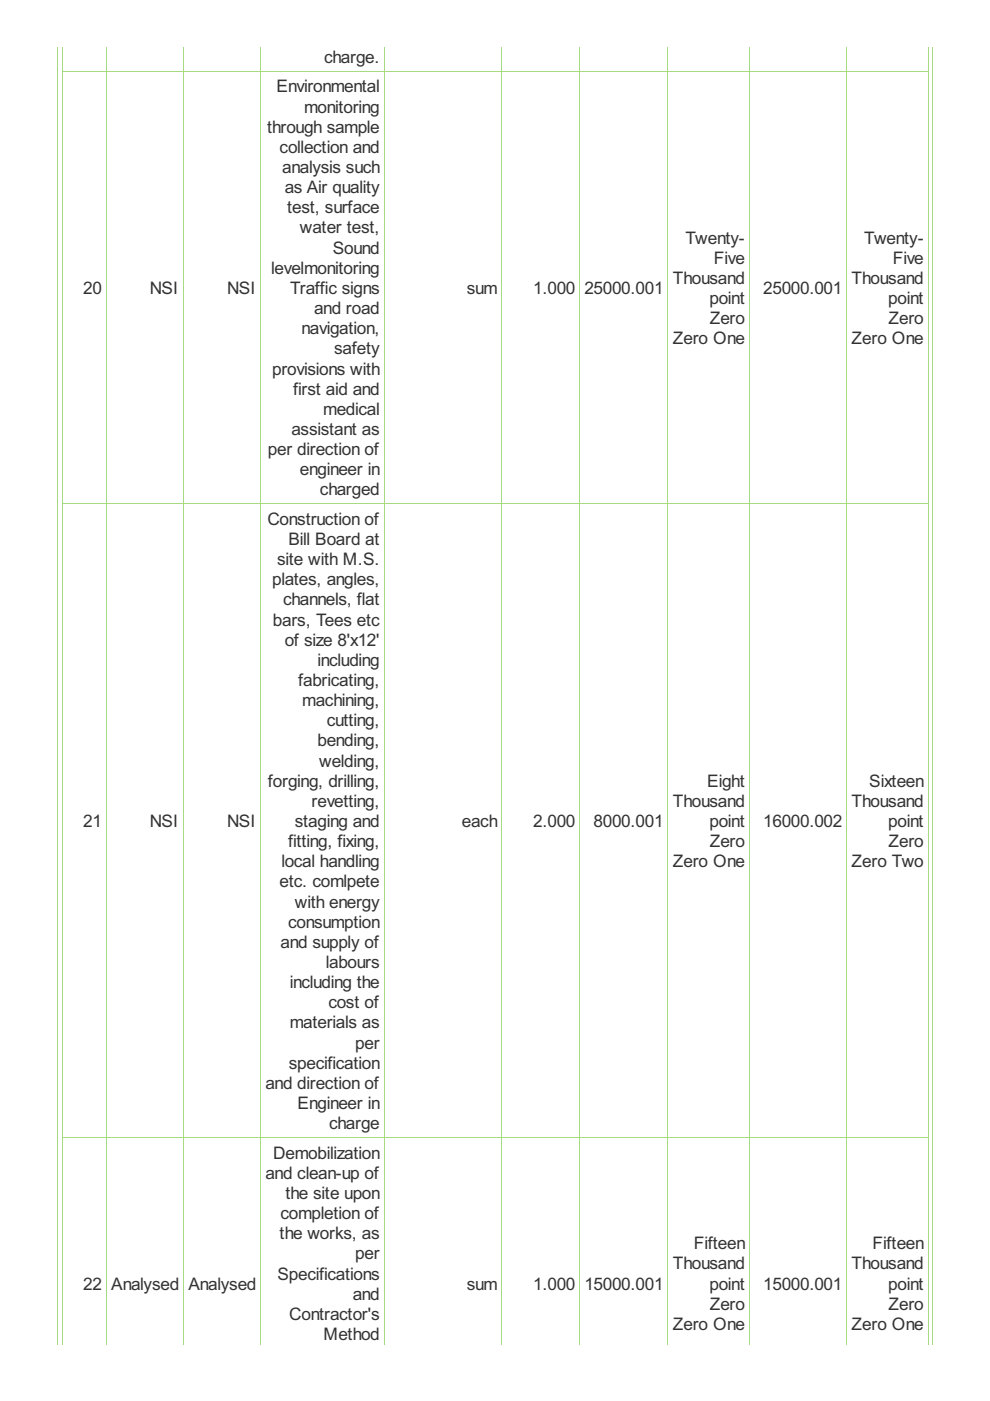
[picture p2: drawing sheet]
<svg xmlns="http://www.w3.org/2000/svg" width="210mm" height="297mm" viewBox="0 0 210 297" stroke-linecap="round" stroke-linejoin="round" font-family="sans-serif">
<defs><g id="words">
<g font-size="4.1" fill="#333">
<text x="68.7" y="13.4">charge.</text>
<text x="58.6" y="19.6">Environmental</text>
<text x="64.5" y="23.9">monitoring</text>
<text x="56.6" y="28.1">through sample</text>
<text x="59.3" y="32.4">collection and</text>
<text x="59.8" y="36.7">analysis such</text>
<text x="60.4" y="41">as Air quality</text>
<text x="60.9" y="45.2">test, surface</text>
<text x="63.6" y="49.5">water test,</text>
<text x="70.6" y="53.8">Sound</text>
<text x="145.3" y="51.6">Twenty-</text>
<text x="183.2" y="51.6">Twenty-</text>
<text x="57.5" y="58">levelmonitoring</text>
<text x="151.4" y="55.9">Five</text>
<text x="189.3" y="55.9">Five</text>
<text x="17.6" y="62.3">20</text>
<text x="31.8" y="62.3">NSI</text>
<text x="48.1" y="62.3">NSI</text>
<text x="61.5" y="62.3">Traffic signs</text>
<text x="99" y="62.3">sum</text>
<text x="113" y="62.3">1.000</text>
<text x="123.9" y="62.3">25000.001</text>
<text x="142.7" y="60.2">Thousand</text>
<text x="150.4" y="64.5">point</text>
<text x="161.8" y="62.3">25000.001</text>
<text x="180.6" y="60.2">Thousand</text>
<text x="188.3" y="64.5">point</text>
<text x="63.9" y="70.9">navigation,</text>
<text x="66.6" y="66.6">and road</text>
<text x="150.5" y="68.7">Zero</text>
<text x="188.4" y="68.7">Zero</text>
<text x="70.9" y="75.1">safety</text>
<text x="142.7" y="73">Zero One</text>
<text x="180.6" y="73">Zero One</text>
<text x="57.7" y="79.4">provisions with</text>
<text x="62.1" y="83.7">first aid and</text>
<text x="68.5" y="88">medical</text>
<text x="61.8" y="92.2">assistant as</text>
<text x="56.8" y="96.5">per direction of</text>
<text x="63.6" y="100.8">engineer in</text>
<text x="67.8" y="105">charged</text>
<text x="56.7" y="111.3">Construction of</text>
<text x="58.8" y="119.8">site with M.S.</text>
<text x="61.1" y="115.5">Bill Board at</text>
<text x="57.7" y="124.1">plates, angles,</text>
<text x="60" y="128.4">channels, flat</text>
<text x="57.9" y="132.6">bars, Tees etc</text>
<text x="60.4" y="136.9">of size 8'x12'</text>
<text x="67.3" y="141.2">including</text>
<text x="63.2" y="145.4">fabricating,</text>
<text x="64.1" y="149.7">machining,</text>
<text x="69.3" y="154">cutting,</text>
<text x="67.3" y="158.3">bending,</text>
<text x="56.8" y="166.8">forging, drilling,</text>
<text x="67.7" y="162.5">welding,</text>
<text x="150" y="166.8">Eight</text>
<text x="184.3" y="166.8">Sixteen</text>
<text x="66.1" y="171.1">revetting,</text>
<text x="142.7" y="171.1">Thousand</text>
<text x="180.6" y="171.1">Thousand</text>
<text x="17.6" y="175.3">21</text>
<text x="31.8" y="175.3">NSI</text>
<text x="48.1" y="175.3">NSI</text>
<text x="61.1" y="179.6">fitting, fixing,</text>
<text x="62.5" y="175.3">staging and</text>
<text x="97.9" y="175.3">each</text>
<text x="113" y="175.3">2.000</text>
<text x="125.9" y="175.3">8000.001</text>
<text x="150.4" y="175.3">point</text>
<text x="150.5" y="179.6">Zero</text>
<text x="161.8" y="175.3">16000.002</text>
<text x="188.3" y="175.3">point</text>
<text x="188.4" y="179.6">Zero</text>
<text x="59.7" y="183.9">local handling</text>
<text x="142.7" y="183.9">Zero One</text>
<text x="180.6" y="183.9">Zero Two</text>
<text x="59.3" y="188.2">etc. comlpete</text>
<text x="61.1" y="196.7">consumption</text>
<text x="62.5" y="192.4">with energy</text>
<text x="59.5" y="201">and supply of</text>
<text x="61.4" y="209.5">including the</text>
<text x="69.1" y="205.2">labours</text>
<text x="69.6" y="213.8">cost of</text>
<text x="61.4" y="218.1">materials as</text>
<text x="61.3" y="226.6">specification</text>
<text x="75.3" y="222.3">per</text>
<text x="56.3" y="230.9">and direction of</text>
<text x="63.1" y="235.1">Engineer in</text>
<text x="69.8" y="239.4">charge</text>
<text x="57.9" y="245.7">Demobilization</text>
<text x="56.3" y="249.9">and clean-up of</text>
<text x="60.5" y="254.2">the site upon</text>
<text x="59.3" y="262.7">the works, as</text>
<text x="59.5" y="258.5">completion of</text>
<text x="75.3" y="267">per</text>
<text x="142.7" y="269.1">Thousand</text>
<text x="147.1" y="264.9">Fifteen</text>
<text x="180.6" y="269.1">Thousand</text>
<text x="185" y="264.9">Fifteen</text>
<text x="17.6" y="273.4">22</text>
<text x="23.6" y="273.4">Analysed</text>
<text x="40" y="273.4">Analysed</text>
<text x="58.8" y="271.3">Specifications</text>
<text x="74.8" y="275.6">and</text>
<text x="99" y="273.4">sum</text>
<text x="113" y="273.4">1.000</text>
<text x="123.9" y="273.4">15000.001</text>
<text x="150.4" y="273.4">point</text>
<text x="161.8" y="273.4">15000.001</text>
<text x="188.3" y="273.4">point</text>
<text x="61.3" y="279.8">Contractor's</text>
<text x="142.7" y="282">Zero One</text>
<text x="150.5" y="277.7">Zero</text>
<text x="180.6" y="282">Zero One</text>
<text x="188.4" y="277.7">Zero</text>
<text x="68.6" y="284.1">Method</text>
</g>
</g></defs>
<g fill="none" stroke="#a8da7f" stroke-width=".21">
<path d="M12.2 9.9v275.1M13.2 15.1h183.7M13.3 9.9v275.1M22.5 9.9v275.1M38.9 9.9v275.1M55.3 9.9v275.1M81.5 9.9v275.1M106.4 9.9v275.1M122.9 9.9v275.1M141.6 9.9v275.1M158.9 9.9v275.1M179.5 9.9v275.1"/>
<path d="M196.8 9.9v275.1M197.7 9.9v275.1M13.2 106.7h183.7M13.2 241.1h183.7"/>
</g>
<use href="#words"/>
</svg>
